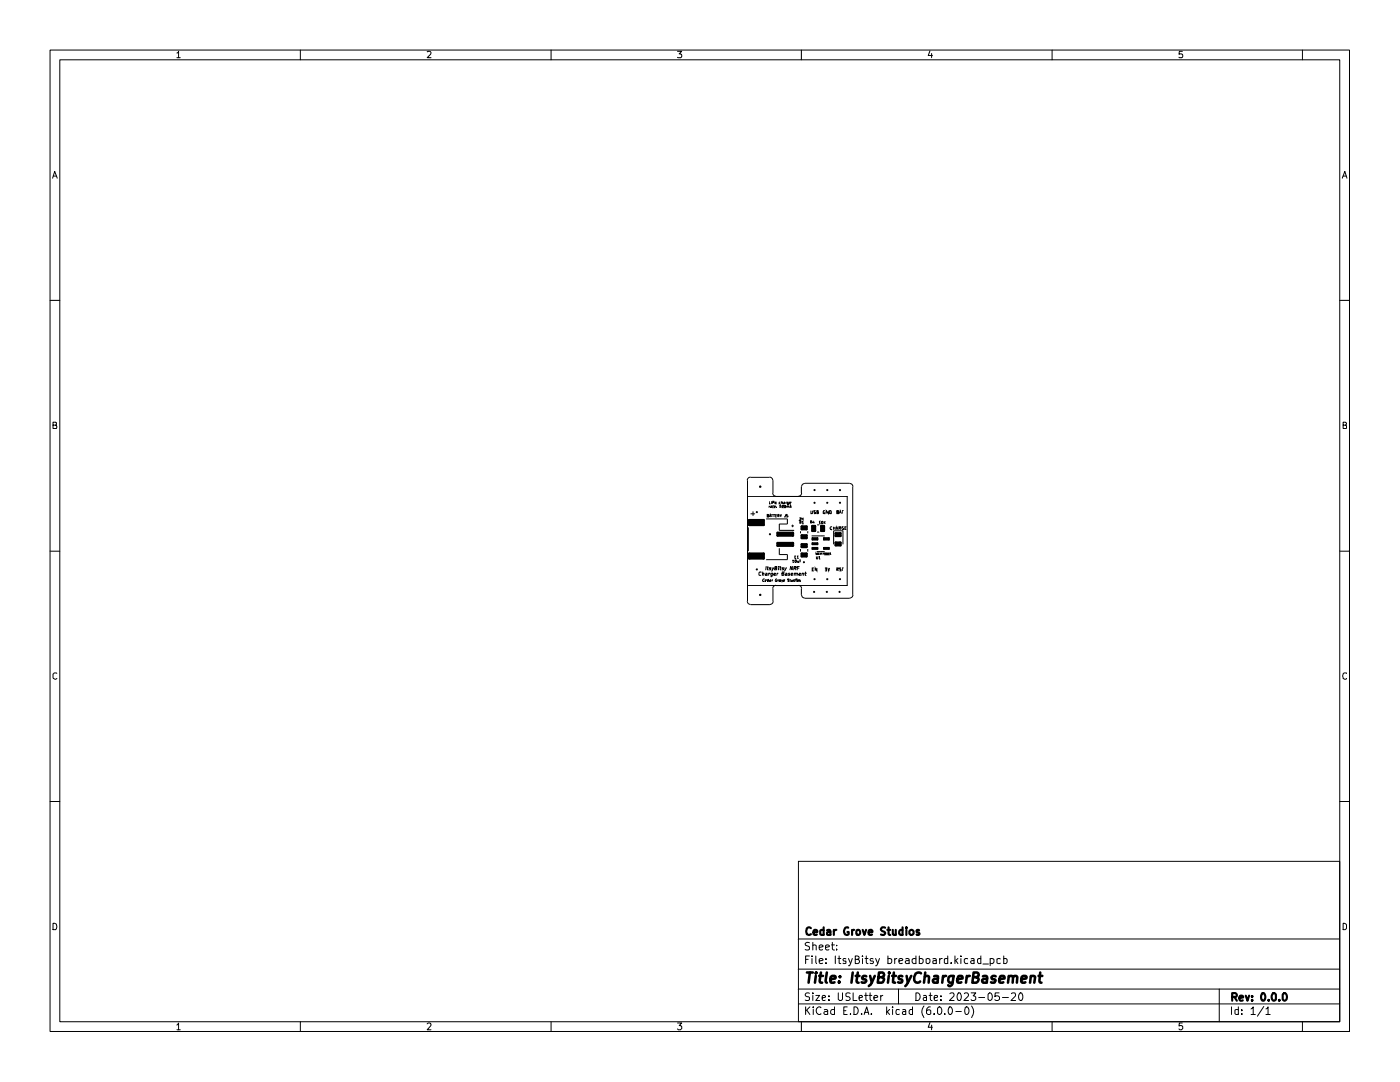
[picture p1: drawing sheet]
<svg xmlns="http://www.w3.org/2000/svg" width="279mm" height="216mm" viewBox="0 0 279 216" stroke-linecap="round" stroke-linejoin="round" font-family="sans-serif">
<g fill="none" stroke="#000" stroke-width=".2">
<path d="M10 10h259.3v195.8h-259.3zM11.9 11.9h255.5v192h-255.5zM35.3 10.6l.3-.4v1.3M35.3 11.5h.7M59.9 10v1.9M85.3 10.3l.5-.1 .2 .3-.1 .3-.6 .7h.7M110 10v1.9M135.2 10.2h.9l-.6 .5 .5 .1v.6h-.8M159.9 10v1.9M185.6 10.2l-.4 .9h.9M185.9 10.7v.8M210 10v1.9"/>
<path d="M236 10.2h-.6l-.1 .6h.7v.6h-.7M259.9 10v1.9M10.5 35.6l.4-1.4 .5 1.4M10.7 35.1h.6M267.9 35.6l.5-1.4 .4 1.4M268.1 35.1h.5M10 59.9h1.9M267.4 59.9h1.9M10.6 84.8h.6l.1-.5-.7-.1v1.3h.7v-.4l-.2-.3M149.2 95.8v24.2M149.3 99.1h19.8v17.7h-19.8M149.8 95.2l-.5 .2-.2 .4"/>
<path d="M149.8 95.2h3.8M153.6 95.2l.4 .2 .2 .4M154.2 98.4l.2 .4 .5 .2M154.3 95.8v2.6M160.6 96.5l-.5 .3-.1 1.7-.2 .3-.5 .2M160.6 96.4h9M169.6 96.5l.4 .2 .2 .4M170.2 97.1v21.6M268.1 84.8h.5l.1-.2-.1-.3-.5-.1v1.3h.5l.1-.5-.2-.2M10 110h1.9M149.1 120l.2 .4 .5 .2M149.3 105.2v4.8"/>
<path d="M149.9 102.5h.7M150.3 102.1v.8M151.9 114.2l-.3-.1-.1 .2v.4l.3 .1M152.1 114.5l.4-.1-.1 .4M152.2 114.1l-.1 .7M152.5 115.6l-.1-.1-.2 .3 .1 .2 .2-.1M152.7 115.9l.2-.2-.2 .1v.2h.2M152.8 114.4h.3v.4h-.4l.1-.2h.3M152.9 113l-.1 .7M152.9 103.5h4.2v1.1h-1.6v1.2h3M153.1 113.3h.2M153.1 102.9l.3-.1-.1-.1h-.2v.5h.3l-.1-.3"/>
<path d="M153.2 113v.7h.1M153.4 115.5v.5h-.3v-.2l.3-.1M153.4 114.4v.4M153.5 103.2l.2-.5 .2 .5M153.5 100v.5h.3M153.5 103h.3M153.5 101v.3M153.6 115.7h.2v.3h-.2l-.1-.1 .3-.1M153.6 101h-.1M153.7 114.4l-.3 .1M153.8 101h.2v.3h-.2v-.2h.2M153.8 113.3l-.3 .1 .3 .1v.2h-.3"/>
<path d="M154 100h.1M154 102.7h.2M154 100.2v.3M154 102.7v.5M154 115.7v.3M154.1 114.8h-.3l.1-.4h.3l-.1 .6-.3 .1M154.1 113.3l.1 .4M154.2 115.7l-.2 .1M154.2 100.3h.3v-.3h-.3l-.1 .5M154.2 101h.2M154.3 117.4v2.6M154.3 100.8v.5"/>
<path d="M154.3 120l-.2 .4-.4 .2M154.3 102.7h.3M154.4 113.3l-.4 .7M154.4 114.6h.4v-.2l-.4 .1v.3h.4M154.5 101.1h.2v-.1h-.1l-.1 .2 .2 .1M154.5 102.7v.5M154.6 100.3l.3-.1v.3h-.3zM154.7 113.4l.3-.1v-.3h-.3l-.1 .7 .4-.1-.1-.2M154.8 102.9h.2M154.9 116.8l-.5 .2-.2 .4M154.9 101.3h.1M155 102.7h-.2v.5h.2"/>
<path d="M155 101h.1M155.1 115.5l-.3 .1v.4h.2v-.2M155.1 114.4l-.1 .4M155.2 102.9h.3v-.2h-.3v.5M155.2 115.7v.3M155.3 114.4l-.2 .1M155.3 102.9l.2 .3M155.4 113.3v.4M155.4 115.7l-.2 .1M155.4 113v.1M155.5 109.4v1.3h1.6v1h-4.2M155.6 115.7l.2 .1-.1 .2-.2-.1z"/>
<path d="M155.6 101l.1-.2v.5M155.6 101.3h.2M155.6 113.3h.3M155.7 102.7l.1 .2 .2-.2M155.7 100.2l-.2 .1v.2h.2M155.8 113v.7M155.8 102.9v.3M156 115.7l.1 .3 .1-.3M156 100.2h.2v.3M156 100l-.1 .5M156 114.5h.4l.1-.3-.4-.1-.1 .7h.4l.1-.2-.2-.1M156.2 100.8l.1 .1v.2l-.2 .2-.1-.2z"/>
<path d="M156.3 115.9l.3-.2-.3 .1v.2h.3M156.4 113.3l-.4 .1 .4 .1-.1 .2h-.3M156.4 100.2h.2v.3h-.2l-.1-.1 .3-.1M156.6 113.3l.1 .4M156.7 100.8l.1 .2v.3h-.3zM156.8 102.7v.3l-.3 .2M156.8 114.4h.3v.4h-.4l.1-.2h.3M156.8 100.2v.3M157 113.3l-.5 .7M157 100.2l-.2 .1M157 101h.3l-.1 .3M157 101v.3"/>
<path d="M157.2 102.7h-.3v.2h.3l.1 .2-.4 .1M157.3 101h.1v.3M157.3 100.2h-.1l-.1 .3h.2M157.4 100.2l-.1 .4h-.2M157.5 115.5l-.3 .1 .2 .2v.2h-.2M157.6 100.4l.3-.2h-.3v.3h.2M157.6 101.3l.2-.5 .1 .5M157.6 115.7h.2M157.6 101.2h.3M157.6 114.4h-.2v.2l.2 .1-.3 .1M157.7 115.5l.1 .5M157.9 114.6h.3v-.2l-.3 .1v.3h.3"/>
<path d="M157.9 115.7v.3l.3-.1M157.9 104.9h.6M158.2 113l-.1 .7-.3-.7-.2 .7M158.2 111.9l.1-.2v.5M158.2 115.7l-.1 .3M158.2 112.2h.3M158.2 104.7v.5M158.5 113.4h.3l.1-.3-.4-.1-.1 .7M158.6 114.5l.2-.1v.4M158.6 114.4l-.1 .4M158.7 113.4l.1 .3M158.7 115.5l-.1 .5h-.1l-.1-.2 .2-.1"/>
<path d="M158.8 114.5l.4-.1-.1 .4M158.9 115.5v.1M158.9 111h-.3v.4h.3M158.9 115.7v.3M159.1 115.7l.3 .1-.1 .2-.3-.1zM159.1 111h.1v.5M159.1 111.9v.2h.3M159.1 111.5h.3M159.2 113.4h.2M159.3 116.8l.6 .3 .1 1.8 .2 .2 .4 .2M159.4 111.9v.3M159.4 114.6h.4v-.2h-.3l-.1 .3 .4 .1"/>
<path d="M159.5 113h-.3l-.1 .7M159.6 103.4h.3l-.3 .4h.3M159.6 104.3h.2l.1-.3h-.3v.5M159.6 112h.2M159.7 115.7h-.1v.2h.1v.1h-.1M159.7 104.3l.2 .2M159.8 106v.4M159.8 109.6v.5M159.8 111.7h-.2v.5M160.1 104.1l.1-.1v.5M160.1 104.5h.3M160.1 103.3v.5"/>
<path d="M160.1 114.5h.3v.3M160.1 114.4l-.1 .4M160.1 103.5l.3 .3M160.4 103.3l-.3 .3M160.6 114.4h.3M160.6 119.4h9M160.8 114.1l-.1 .7h.2M161.2 106v.4M161.2 109.6v.5M161.8 104.2h.2v-.3h-.2v.5M161.8 101.9v.6l.4-.1v-.5M161.8 104.2l.2 .2"/>
<path d="M162 106.9h2.6M162.1 113.6h.2M162.3 103.9l-.1 .4h.3M162.4 113.3h-.3v.6h.3M162.4 104.1v.3M162.8 101.9h-.4v.2l.4 .2-.1 .2h-.3M162.9 110.7v-.3l.1 .2 .2-.2v.3M162.9 111l.1 .5h.2v-.5M163 110.1h1.6M163 113.3v.6l-.3-.6v.6M163 102.1h.3v-.2h-.3v.6h.3l.1-.2-.2-.2M163.1 106.2h.4"/>
<path d="M163.1 104.7h.4M163.4 111.2l.1-.2v.5M163.4 104.2l.2-.2v.5M163.4 111.5h.3M163.4 104.5h.4M163.6 110.4h-.2v.3h.2M163.8 110.5h.2v-.1h-.2v.3M164 104l.2 .1-.1 .4-.1-.1zM164.1 110.4h.3l-.2 .3M164.5 110.4h.2v.3h-.2M164.5 104v.5M164.5 104.3l.2 .2"/>
<path d="M164.6 113.3h.4l-.2 .3h.2v.3h-.4M164.6 101.9h-.2l-.1 .5 .3 .1-.1-.3M164.7 104l-.2 .3M165 110.5l-.1-.1h.2l-.2 .1v.2h.2v-.2M165.2 113.3l.2 .6 .2-.6M165.2 110.4h.3v.3h-.3M165.3 101.9v.6l-.4-.6v.6M165.6 101.9h.2l.1 .2-.1 .4h-.2zM165.6 110.4h.1v.3M165.6 110.7h.3M166.1 105.1h-.3l-.2 .3 .1 .2h.4M166.3 105.1v.6"/>
<path d="M166.3 105.4h.4M166.4 108.6v-2.7h1.8v2.7M166.7 105.1v.6M166.8 105.7l.2-.6 .3 .6M166.9 105.5h.3M167 113.7l.3-.2v-.2h-.3v.6M167 102.1h.3v-.2h-.3v.6h.3v-.3l-.1-.1M167.1 113.7l.2 .2M167.4 105.4h.4v-.3h-.4v.6M167.5 102.5l.2-.6 .2 .6M167.6 102.3h.2M167.6 105.4l.2 .3"/>
<path d="M167.8 113.3l-.3 .1 .3 .3v.2h-.3M168 113.3h.4M168 101.9h.4M168.2 101.9v.6M168.2 113.3v.6M168.4 105.1l-.4 .1v.3l.2 .2 .2-.1-.1-.2M168.6 105.4h.3M168.9 105.1h-.3v.6h.3M170.2 118.7l-.2 .4-.4 .2M267.4 110h1.9M11.3 134.4l-.5-.1-.2 .2 .1 .9 .3 .1 .3-.1M149.8 120.6h3.9"/>
<path d="M268.7 134.4l-.5-.1-.2 .5 .1 .6 .3 .1 .3-.1M10 159.9h1.9M267.4 159.9h1.9M159.3 171.9h108.1v32h-108.1zM10.6 184.2l.7 .2v.6l-.2 .5h-.5zM159.3 197.4h108.1M159.3 193.4h108.1M159.3 187.4h108.1M160.8 191.4h.5M161.5 198.2l-.5-.1-.3 .4 .2 .3 .6 .2v.5a.64 .64 0 0 1-.8 .1M161.5 190.8h-.7v1.5M161.5 188.1a.6 .6 0 0 0-.8 .2l.1 .3 .7 .4v.4a.64 .64 0 0 1-.8 .1"/>
<path d="M162 190.8h.1M162 191.3v1M162.2 198.1v.2M162.2 188.6l.4-.1 .3 .2v.9M162.2 188v1.6M162.2 198.6v1M162.8 198.6h.8l-.8 1h.8M162.8 190.8v1.2l.2 .3M163.5 191.8l.8-.2-.1-.3h-.5l-.2 .1 .1 .8h.6M163.5 189.1l.8-.2-.1-.3-.5-.1-.2 .2 .1 .8h.6M164.1 199.1l.7-.1-.2-.4-.4 .1-.1 .7 .2 .2h.4M164.8 189.1l.7-.2-.1-.3-.4-.1-.2 .2v.8h.6"/>
<path d="M164.8 192.1v.2M164.8 191.3v.1M165.4 199.5v.1M165.4 198.7v.2M165.9 188.5h.6M166.1 188v1.3l.1 .2 .3 .1M166.7 190.8v1.5M167 189.4v.2M167 188.6v.1M167.2 191.3h.6M167.3 198.1v1.3l.3 .2h.3l.2-.2v-1.3M167.5 190.8v1.4l.3 .1"/>
<path d="M168.8 191.3h-.4l-.2 .1 .2 .4h.4v.4h-.6M169.3 191.3l.5 1M169.7 198.2a.64 .64 0 0 0-.9 .1v.4l.7 .3 .2 .4a.6 .6 0 0 1-.9 .2M170.1 191.3l-.5 1.3-.3 .1M170.3 198.1v1.5h.7M170.7 191.4l.7-.1v-.5h-.7v1.5h.5l.2-.2 .1-.3-.4-.4M171.4 199.1l.7-.1-.1-.4-.5 .1-.1 .7 .2 .2h.4M172.1 190.8h.1M172.1 191.3v1M172.5 198.6h.6M172.6 191.3h.6M172.8 198.1v1.3l.2 .2h.1"/>
<path d="M172.9 190.8v1.2l.2 .3h.1M173.4 198.6h.6M173.6 198.1v1.3l.2 .2h.2M174.2 191.3h-.4l-.2 .1 .2 .4h.4v.4h-.6M174.4 199.1l.8-.1-.1-.3-.4-.1-.3 .3 .1 .7h.6M174.7 191.3l.5 1M175.5 191.3l-.5 1.3-.3 .1M175.8 198.6v1M176.2 198.6l-.4 .3M177.2 191.3h.4l.4 .2v.4l-.2 .3h-.6M177.2 190.8v1.5M178.6 191.3v1"/>
<path d="M179 191.3h-.4v.2M179.3 197.4v2.9M179.4 191.8l.8-.2-.1-.3h-.4l-.3 .1 .1 .8h.6M180.8 191.3h.4l.2 .1v.9M181.4 191.6l-.7 .3 .1 .3 .1 .1 .5-.1M182.8 198.1a.77 .77 0 0 1 .8 .8 .77 .77 0 0 1-.8 .7zM182.8 191.3h-.4l-.4 .2v.4l.2 .3h.6M182.8 190.8v1.5M183.5 191.3h.4l.3 .2v.4l-.1 .3h-.6M183.5 190.8v1.5M184.3 198.7h.5l.1 .9M184.8 191.3h.7l.1 .6-.2 .3-.3 .1-.3-.2z"/>
<path d="M184.9 199h-.5l-.2 .3 .2 .3h.5M185.4 198.6h.6M185.7 198.1v1.3l.1 .2h.2M186.2 191.3h.4l.3 .1v.9M186.4 199.1l.7-.1v-.3l-.5-.1-.2 .3v.5l.2 .2h.5M186.9 191.6l-.7 .2v.4h.7M187.5 191.3v1M187.8 199.5v.1M187.8 198.7v.2M188 191.3h-.4l-.1 .2M189.1 191.3h-.6v.8l.2 .2 .4-.1M189.1 190.8v1.5"/>
<path d="M189.6 198.3l.6-.2 .1 .1 .1 .3-.9 1.1h.9M189.8 192.1v.2M190.6 190.8v1.5M190.8 191.7l.4 .6M191.2 198.2l.3-.1a1 1 0 0 1 0 1.5 .78 .78 0 0 1-.6-.5 .78 .78 0 0 1 .3-.8zM191.2 191.3l-.6 .5M191.8 190.8h.1M191.8 191.3v1M192.4 198.3l.2-.2h.4l.3 .4-.9 1.1h.9M193.1 191.3h-.4l-.3 .2 .1 .6 .2 .2 .4-.1M193.8 198.1h.9l-.5 .6 .5 .3v.4l-.3 .2h-.4l-.2-.1M193.8 191.3h.6v1"/>
<path d="M194.4 191.6l-.7 .3 .1 .3h.6M195.3 199h1.2M195.7 191.3h-.4l-.2 .2 .1 .6 .1 .2 .4-.1M195.7 190.8v1.5M196.2 192.4h1.1M197.3 198.3l.2-.2a.82 .82 0 0 1 .5 .8 .82 .82 0 0 1-.5 .7l-.3-.2zM197.6 191.3h.4l.4 .2v.4l-.2 .3h-.6M197.6 191.3v1.4M199.4 198.1h-.8l-.1 .8 .1-.1a.6 .6 0 0 1 .9 .2v.4a.59 .59 0 0 1-1 .1M199.6 191.3h-.6v.8l.2 .2 .4-.1M200.1 199h1.1M200.3 191.3h.4l.3 .2-.1 .6-.2 .2-.4-.1"/>
<path d="M200.3 190.8v1.5M201.8 198.3l.6-.2 .2 .1 .1 .3-.9 1.1h.9M203.6 198.1h.2a1 1 0 0 1 0 1.5 .88 .88 0 0 1-.2-1.5zM243.3 197.4v6.5M268.1 184.2h.2l.4 .4v.6l-.2 .3h-.4zM35.3 204.6l.3-.5v1.4M35.3 205.5h.7M59.9 203.9v1.9M85.3 204.3l.1-.2h.4l.2 .3-.1 .3-.6 .8h.7M110 203.9v1.9M135.2 204.1h.9l-.6 .5 .5 .1 .1 .5-.3 .3h-.4l-.2-.2M159.3 200.3h108.1"/>
<path d="M159.9 203.9v1.9M160.8 200.9v1.5M161 201.6l.6 .8M161.6 200.9l-.8 .9M162.3 200.9v.2M162.3 201.4v1M163.8 201.1v-.1a.71 .71 0 0 0-.9 .7 .71 .71 0 0 0 .9 .7v-.1M164.5 201.5h.6l.1 .9M165.2 201.8h-.5l-.3 .3 .3 .3h.5M166.5 201.5h-.6l-.1 .3v.4a.52 .52 0 0 0 .7 .2M166.5 200.9v1.5M168.4 201.7h.4"/>
<path d="M169.1 200.9h-.7v1.5h.7M169.8 202.3v.1M170.4 200.9a.77 .77 0 0 1 .9 .8 .77 .77 0 0 1-.9 .7zM172 202.3v.1M172.5 202.4l.5-1.5 .4 1.5M172.5 202h.8M173.9 202.3v.1M177 200.9v1.5M177 201.8l.5 .6M177.5 201.4l-.5 .6M178.1 200.9v.2M178.1 201.4v1"/>
<path d="M179.5 201.5l-.4-.1-.3 .4 .1 .6h.6M180.2 201.5h.5l.1 .9M180.8 201.8h-.5l-.2 .3 .2 .3h.5M182.1 201.5l-.4-.1-.3 .4v.4l.3 .2h.4M182.1 200.9v1.5M184.4 200.7a1.74 1.74 0 0 0 0 2.3M185.6 204l-.4 1h.9M185.7 200.9h-.4a1.04 1.04 0 0 0-.2 1.5h.4l.3-.1-.1-.7a.52 .52 0 0 0-.8 .2M185.9 204.6v.9M186.4 202.3v.1M187.2 201.1l.2-.2a.82 .82 0 0 1 .6 .8 .82 .82 0 0 1-.6 .7l-.3-.2zM188.5 202.3v.1"/>
<path d="M189.4 201l.2-.1a.82 .82 0 0 1 .5 .8 .82 .82 0 0 1-.5 .7 1.1 1.1 0 0 1-.2-1.4zM190.8 201.8h1.1M192.6 201.1l.3-.2a.82 .82 0 0 1 .5 .8 .82 .82 0 0 1-.5 .7l-.3-.1-.1-.5zM193.9 200.7a1.74 1.74 0 0 1 0 2.3M210 203.9v1.9M236 204.1h-.6l-.1 .6h.7v.5l-.2 .3h-.3l-.2-.2M245.8 200.9v1.5M247.1 201.5l-.4-.1-.2 .2v.7l.2 .1h.4M247.1 200.9v1.5M247.8 202.3v.1M247.8 201.5v.2M249.7 201.3l.4-.4v1.5"/>
<path d="M249.7 202.4h.8M252.2 200.8l-1.3 2M252.6 201.3l.5-.4v1.5M252.6 202.4h.9M259.9 203.9v1.9"/>
<circle cx="158.8" cy="111.9" r=".22"/>
</g>
<g fill="none" stroke="#000" stroke-width=".42">
<path d="M161.8 185.2v-.1a.56 .56 0 0 0-.7 0 .56 .56 0 0 0-.2 .6 .59 .59 0 0 0 .2 .7 .59 .59 0 0 0 .7 0M162.3 186.1l.8-.1-.1-.4-.4-.1-.3 .3 .1 .7h.6M164.4 185.6l-.4-.1-.3 .2v.7l.3 .2 .4-.1M164.4 185v1.6M165.1 185.6h.5l.1 1M165.7 186l-.6 .1v.4h.6M166.4 185.5v1.1M166.9 185.5l-.3 .1-.2 .3M169.3 185.1l-.4-.1a.74 .74 0 0 0-.5 .9 .74 .74 0 0 0 .9 .6l.1-.5h-.3M170 185.5v1.1M170.5 185.5l-.4 .1-.1 .3M171 185.6l.4-.1 .3 .4v.4l-.3 .3-.4-.1-.1-.2z"/>
<path d="M172.2 185.5l.3 1.1 .3-1.1M173.4 186.1l.7-.1-.1-.4-.4-.1-.2 .3v.6l.2 .2 .4-.1M176.7 185.1l-.6-.1-.3 .4a.74 .74 0 0 0 .8 .6l.1 .3-.3 .3-.6-.1M177.1 185.5h.6M177.3 185v1.4l.4 .2M178.2 185.5v.9l.1 .2 .5-.2M178.8 185.5v1.1M180.1 185.6l-.4-.1-.3 .4v.4l.3 .3 .4-.1M180.1 185v1.6M180.9 185v.2M180.9 185.5v1.1M181.6 185.7l.2-.2 .4 .1 .1 .3v.4a.47 .47 0 0 1-.4 .3 .47 .47 0 0 1-.4-.3z"/>
<path d="M183.4 185.6h-.5v.4l.4 .1 .2 .3-.2 .2-.4-.1M245.9 198.9h.8l.1-.2v-.4l-.3-.1h-.6v1.5M246.3 198.9l.5 .8M247.4 199.2l.7-.2-.1-.2-.4-.1-.2 .2v.7h.6M248.6 198.7l.4 1 .3-1M249.9 199.5v.2M249.9 198.8v.1M251.8 198.2h.4a1 1 0 0 1 0 1.5 .78 .78 0 0 1-.6-.6 .78 .78 0 0 1 .2-.8zM253.2 199.5v.2M254.1 198.2h.4l.1 .3v.9l-.3 .3a.88 .88 0 0 1-.2-1.5zM255.3 199.5v.2M256.1 198.3l.2-.1a.82 .82 0 0 1 .6 .7 .82 .82 0 0 1-.6 .8l-.3-.3z"/>
</g>
<g fill="none" stroke="#000" stroke-width=".51">
<path d="M149.5 103.8h2.9v.9h-2.9zM149.5 110.5h2.9v.9h-2.9zM155.2 106.3h3v.5h-3zM155.2 108.4h3v.5h-3zM160 106.8h.9v.6h-.9zM160 110.5h.9v.5h-.9zM160 105.1h.9v.5h-.9zM160 108.6h.9v.5h-.9zM162.1 105h.5v.9h-.5zM163.9 105h.5v.9h-.5zM166.8 106.4h.9v.5h-.9zM166.8 108.3h.9v.5h-.9z"/>
<path d="M161 194.1h1.2M161.6 194.1l-.2 2M162.8 194.7l-.2 1.4M162.9 194.1l-.1 .1 .2-.1h-.1l-.1 .1M163.5 194.7h.8M163.8 194.1l-.2 1.6 .1 .3 .4 .1M165 194.1l-.2 1.6 .2 .4M165.8 195.4l.9-.2v-.4l-.6-.1-.3 .3v1h.7M167.5 195.8v.3M167.6 194.8v.2M170.2 194.1l-.3 2M170.8 194.7h.7"/>
<path d="M171.2 194.1l-.3 1.6 .1 .3 .4 .1M172.9 194.8l-.5-.1-.4 .4 .1 .2 .7 .2 .1 .2-.2 .3h-.7M173.6 194.7l.4 1.4M174.6 194.7l-.6 1.4-.6 .7M175.3 195l.9-.1 .2-.3v-.4l-.3-.1h-.7l-.2 2h.7a.67 .67 0 0 0 .4-1l-.3-.1M177.4 194.7l-.2 1.4M177.5 194.1v.1M178.1 194.7h.7M178.4 194.1l-.2 1.9 .4 .1M180.1 194.8a.48 .48 0 0 0-.8 .3 .6 .6 0 0 0 .7 .4v.5h-.8M180.9 194.7l.3 1.4M181.9 194.7l-1.2 2.1"/>
<path d="M183.8 194.2l-.1-.1a.89 .89 0 0 0-1.2 .8v.7a.68 .68 0 0 0 .5 .5 .68 .68 0 0 0 .6-.3M184.6 194.9l.1-.1a.48 .48 0 0 1 .7 .2l-.1 1.1M184.7 194.1l-.3 2M186.4 194.8h.8l-.1 1.3M187.2 195.2l-.7 .1-.3 .3 .1 .4 .1 .1 .7-.1M188.2 194.7l-.2 1.4M188.8 194.7l-.4 .1-.2 .3M190.3 194.7l-.3 1.8-.3 .3-.5-.2M190.3 194.8a.72 .72 0 0 0-1 .3l-.1 .6 .2 .3h.8M191.1 195.4l1-.2-.1-.4h-.7l-.3 .9 .3 .4 .6-.1M193 194.7l-.2 1.4M193.5 194.7l-.4 .1-.1 .3"/>
<path d="M194.2 195l.9-.1 .2-.3-.1-.4-.2-.1h-.7l-.2 2 .9-.1a.67 .67 0 0 0 .2-.9l-.4-.1M196.2 194.8h.7v1.3M197 195.2l-.7 .1-.3 .3 .1 .4 .2 .1 .6-.1M198.7 194.8a.6 .6 0 0 0-.8 .2v.3l.6 .1 .2 .3-.3 .4-.6-.1M199.5 195.4l1-.2-.1-.4h-.8l-.2 .9 .2 .4 .6-.1M201.3 194.9l.1-.1a.48 .48 0 0 1 .8 .2l-.1 1.1M201.3 194.7l-.1 1.4M202.2 195a.47 .47 0 0 1 .4-.3 .47 .47 0 0 1 .4 .3l-.1 1.1M203.9 195.4l.9-.2v-.4l-.6-.1-.3 .3v1h.7M205.7 194.9l.3-.2 .5 .1-.1 1.3M205.7 194.7l-.1 1.4M207.3 194.7h.7"/>
<path d="M207.6 194.1l-.2 1.6 .1 .3 .4 .1"/>
</g>
<g fill="#000">
<path d="M151.6 96.9h.2l.1 .2-.1 .2h-.2l-.1-.2zM162.5 97.6h.2l.1 .2-.1 .2h-.2l-.2-.2zM165 97.6h.2l.1 .2-.1 .2h-.2l-.1-.2zM167.5 97.6h.2l.1 .2-.1 .2h-.2l-.1-.2zM149.5 110.5h2.9v.9h-2.9zM149.5 103.8h2.9v.9h-2.9zM150.9 102h.2l.2 .2-.2 .2h-.2l-.1-.2zM150.9 113.4h.2l.2 .2-.2 .2h-.2l-.1-.2zM151.6 118.5h.2l.1 .2-.1 .2h-.2l-.1-.2zM153.6 106.4h.2l.1 .2-.1 .2h-.2l-.1-.2zM155.2 106.3h3v.5h-3zM155.2 108.4h3v.5h-3z"/>
<path d="M160 110.5h.9v.5h-.9zM160 108.6h.9v.5h-.9zM160 105.1h.9v.5h-.9zM160 106.8h.9v.6h-.9zM160.3 112h.2l.2 .2-.2 .2h-.2l-.1-.2zM162.1 107.4h1v.3h-1zM162.1 105h.5v.9h-.5zM162.1 108.4h1v.2h-1zM162.1 109.3h1v.3h-1zM162.4 117.9h.2l.1 .2-.1 .2h-.2l-.1-.2zM162.5 115.4h.2l.1 .2-.1 .2h-.2l-.2-.2zM162.5 100.1h.2l.1 .2-.1 .2h-.2l-.2-.2z"/>
<path d="M163.9 105h.5v.9h-.5zM164.4 109.3h1v.3h-1zM164.4 107.4h1v.3h-1zM164.9 117.9h.2l.1 .2-.1 .2h-.2l-.1-.2zM165 115.4h.2l.1 .2-.1 .2h-.2l-.1-.2zM165 100.1h.2l.1 .2-.1 .2h-.2l-.1-.2zM166.8 106.4h.9v.5h-.9zM166.8 108.3h.9v.5h-.9zM167.5 117.9h.2l.1 .2-.1 .2h-.2l-.2-.2zM167.5 115.4h.2l.1 .2-.1 .2h-.2l-.1-.2zM167.5 100.1h.2l.1 .2-.1 .2h-.2l-.1-.2z"/>
</g>
<path d="M162.1 107.4h1v.3h-1zM162.1 108.4h1v.2h-1zM162.1 109.3h1v.3h-1zM164.4 107.4h1v.3h-1zM164.4 109.3h1v.3h-1z" fill="none" stroke="#000" stroke-width=".34"/>
</svg>
